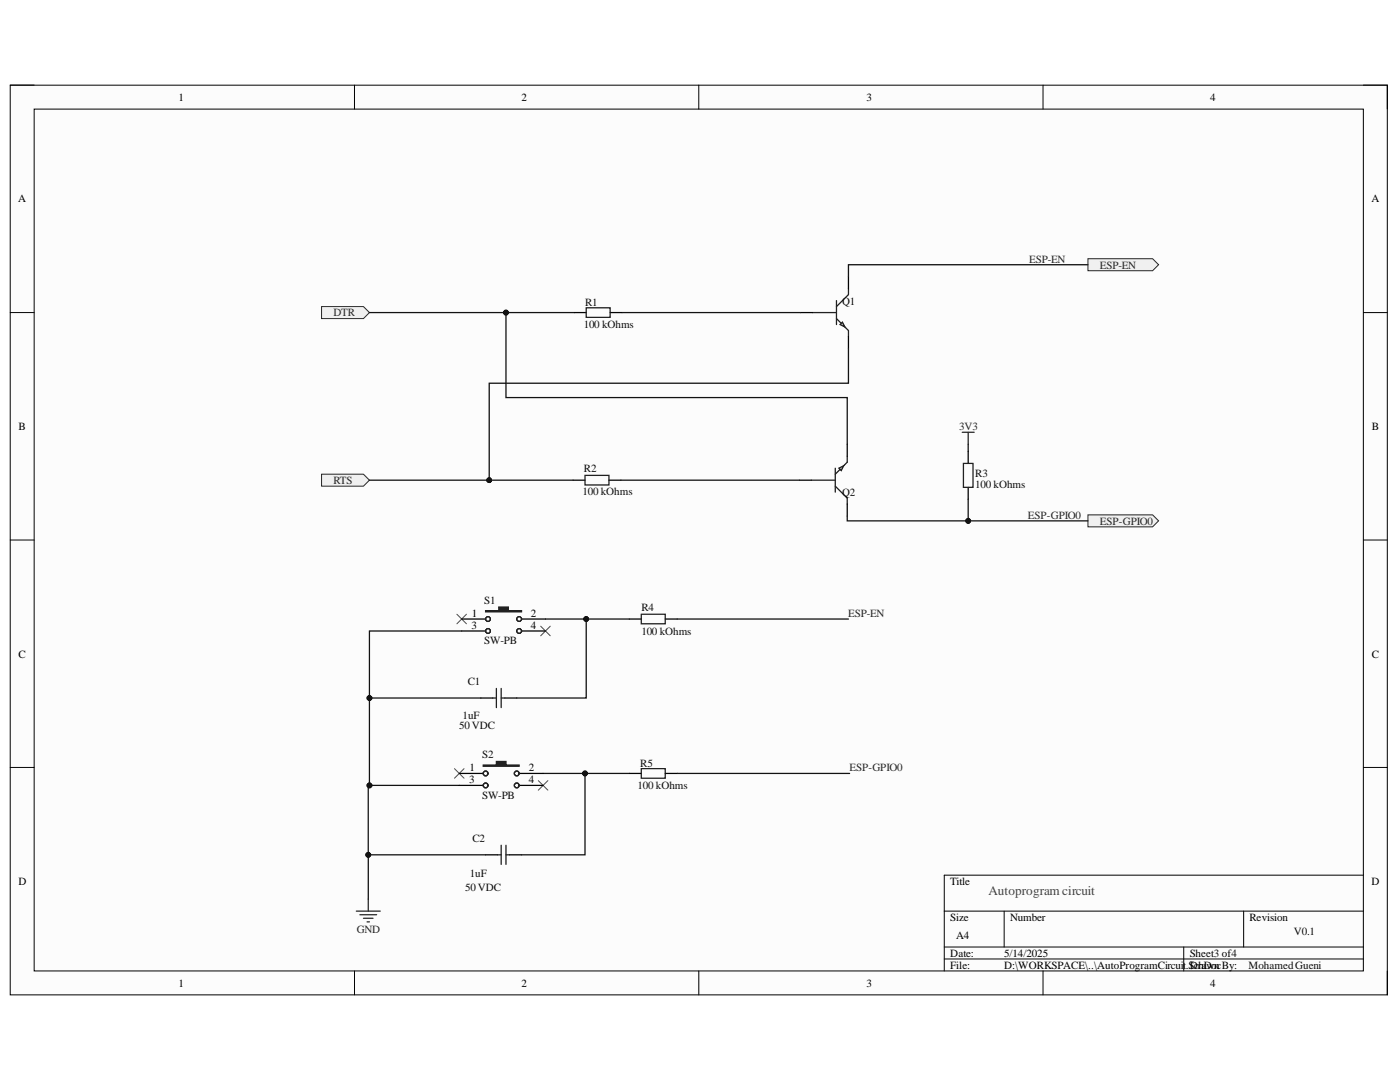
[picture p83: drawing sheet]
<svg xmlns="http://www.w3.org/2000/svg" width="279mm" height="216mm" viewBox="0 0 279 216" stroke-linecap="round" stroke-linejoin="round" font-family="sans-serif">
<defs><g id="words">
<text font-size="2.6" fill="#434343" x="197.3" y="178.7">Autoprogram circuit</text>
<g font-size="2.2">
<text x="35.6" y="20.1">1</text>
<text x="104.1" y="20.1">2</text>
<text x="172.9" y="20.1">3</text>
<text x="241.5" y="20.1">4</text>
<text x="3.6" y="40.4">A</text>
<text x="273.7" y="40.4">A</text>
<text x="3.7" y="85.8">B</text>
<text x="273.8" y="85.8">B</text>
<text x="94.1" y="125.5">3</text>
<text x="94.2" y="123.1">1</text>
<text x="105.9" y="123.1">2</text>
<text x="105.9" y="125.5">4</text>
<text x="3.7" y="131.2">C</text>
<text x="273.8" y="131.2">C</text>
<text x="93.7" y="153.9">1</text>
<text x="105.5" y="153.9">2</text>
<text x="93.6" y="156.3">3</text>
<text x="105.5" y="156.3">4</text>
<text x="3.7" y="176.6">D</text>
<text x="189.7" y="176.6">Title</text>
<text x="273.7" y="176.6">D</text>
<text x="189.7" y="183.7">Size</text>
<text x="201.6" y="183.7">Number</text>
<text x="249.3" y="183.7">Revision</text>
<text x="189.7" y="190.9">Date:</text>
<text x="190.8" y="187.4">A4</text>
<text x="200.4" y="190.9">5/14/2025</text>
<text x="237.4" y="190.9">Sheet3 of4</text>
<text x="35.6" y="196.9">1</text>
<text x="104.1" y="196.9">2</text>
<text x="172.9" y="196.9">3</text>
<text x="189.7" y="193.3">File:</text>
<text x="200.4" y="193.3">D:\WORKSPACE\..\AutoProgramCircuit</text>
<text x="236.7" y="193.3">.SDrawn</text>
<text x="238.3" y="193.3">chDocBy:</text>
<text x="241.5" y="196.9">4</text>
</g>
<g font-size="2.2" fill="#262626">
<text x="205.4" y="52.4">ESP-EN</text>
<text x="219.5" y="53.6">ESP-EN</text>
<text x="66.5" y="63.1">DTR</text>
<text x="191.4" y="85.8">3V3</text>
<text x="66.5" y="96.6">RTS</text>
<text x="205.1" y="103.5">ESP-GPIO0</text>
<text x="219.5" y="104.7">ESP-GPIO0</text>
<text x="169.3" y="123.1">ESP-EN</text>
<text x="169.5" y="153.9">ESP-GPIO0</text>
<text x="71.2" y="186.2">GND</text>
</g>
<g font-size="2.2" fill="#0e0e0e">
<text x="116.5" y="65.5">100 kOhms</text>
<text x="116.8" y="61">R1</text>
<text x="168.1" y="60.8">Q1</text>
<text x="116.5" y="94.1">R2</text>
<text x="194.6" y="95.2">R3</text>
<text x="116.3" y="98.7">100 kOhms</text>
<text x="168.1" y="99">Q2</text>
<text x="194.6" y="97.3">100 kOhms</text>
<text x="96.6" y="120.4">S1</text>
<text x="128" y="121.9">R4</text>
<text x="96.6" y="128.5">SW-PB</text>
<text x="128" y="126.7">100 kOhms</text>
<text x="93.3" y="136.7">C1</text>
<text x="92.3" y="143.4">1uF</text>
<text x="91.7" y="145.5">50 VDC</text>
<text x="96.2" y="151.3">S2</text>
<text x="127.8" y="153">R5</text>
<text x="96.2" y="159.4">SW-PB</text>
<text x="127.3" y="157.4">100 kOhms</text>
<text x="94.3" y="168">C2</text>
<text x="92.8" y="177.8">50 VDC</text>
<text x="93.8" y="174.9">1uF</text>
<text x="258.2" y="186.6">V0.1</text>
<text x="249.2" y="193.3">MohamedGueni</text>
</g>
</g></defs>
<path d="M2 17h274.9v181.5h-274.9z" fill-rule="evenodd" fill="#fcfcfc"/>
<path d="M2 17h274.9v181.5h-274.9z" fill="none" stroke="#000" stroke-width=".2"/>
<path d="M6.8 21.8h265.3v171.9h-265.3z" fill-rule="evenodd" fill="#fcfcfc"/>
<g fill="none" stroke="#000" stroke-width=".2">
<path d="M2 17h4.8M70.7 17v4.8M139.5 17v4.8M208.2 17v4.8M272.1 17h4.8v4.8M6.8 21.8h265.3v171.9h-265.3zM2 62.4h4.8M272.1 62.4h4.8M2 107.8h4.8M272.1 107.8h4.8M2 153.1h4.8M272.1 153.1h4.8"/>
<path d="M272.1 174.6h-83.7v19.1M70.7 193.7v4.8M139.5 193.7v4.8M188.4 181.8h83.7M188.4 189h83.7M188.4 191.4h83.7M200.4 181.8v7.2M208.2 193.7v4.8M236.2 189v4.7M248.2 181.8v7.2M276.9 193.7v4.8"/>
</g>
<path d="M64.2 61.2h8.3l1.2 1.2-1.2 1.2h-8.3z" fill-rule="evenodd" fill="#f0f0f0"/>
<path d="M64.2 61.2h8.3l1.2 1.2-1.2 1.2h-8.3z" fill="none" stroke="#262626" stroke-width=".2"/>
<path d="M64.2 94.6h8.3l1.2 1.2-1.2 1.2h-8.3z" fill-rule="evenodd" fill="#f0f0f0"/>
<path d="M64.2 94.6h8.3l1.2 1.2-1.2 1.2h-8.3z" fill="none" stroke="#262626" stroke-width=".2"/>
<path d="M73.5 179.4v2.4M71.1 181.8h4.8M71.8 182.5h3.4M72.5 183.2h1.9M73.3 183.9h.4" fill="none" stroke="#262626" stroke-width=".25"/>
<path d="M217.1 51.6h12.9l1.2 1.2-1.2 1.2h-12.9z" fill-rule="evenodd" fill="#f0f0f0"/>
<path d="M217.1 51.6h12.9l1.2 1.2-1.2 1.2h-12.9z" fill="none" stroke="#262626" stroke-width=".2"/>
<path d="M217.1 102.7h12.9l1.2 1.2-1.2 1.2h-12.9z" fill-rule="evenodd" fill="#f0f0f0"/>
<path d="M217.1 102.7h12.9l1.2 1.2-1.2 1.2h-12.9z" fill="none" stroke="#262626" stroke-width=".2"/>
<path d="M166.9 60v4.8M169.3 57.6v1.2l-2.4 2.4M166.9 63.6l2.4 2.4v1.1" fill="none" stroke="#1c1c1c" stroke-width=".25"/>
<path d="M168.1 64.3l.5 .9-.9-.4z" fill="#c0c0c0"/>
<path d="M162.2 62.4h4.7M168.1 64.3l.5 .9-.9-.4zM166.7 93.4v4.8M166.7 97l2.4 2.4v1.2M169.1 91v1.2l-2.4 2.4" fill="none" stroke="#1c1c1c" stroke-width=".25"/>
<path d="M169.3 55.2v2.4M159.8 62.4h2.4M169.3 67.1v2.4" fill="none" stroke="#000" stroke-width=".25"/>
<path d="M167.4 93.4l1-.5-.5 1z" fill="#c0c0c0"/>
<g fill="none" stroke="#1c1c1c" stroke-width=".25">
<path d="M117 61.4h4.8v1.9h-4.8zM116.8 94.9h4.7v1.9h-4.7zM161.9 95.8h4.8M167.4 93.4l1-.5-.5 1zM192.3 92.5h1.9v4.7h-1.9zM98.3 139.3h.8M99.1 137.4v3.8M100 137.4v3.8M100 139.3h.7M128 122.6h4.8v1.9h-4.8zM128 153.4h4.8v1.9h-4.8zM99.3 170.6h.7"/>
<path d="M100 168.7v3.8M101 168.7v3.8M101 170.6h.7"/>
</g>
<g fill="none" stroke="#000" stroke-width=".25">
<path d="M114.6 62.4h2.4M121.8 62.4h2.4M114.4 95.8h2.4M121.5 95.8h2.4M159.5 95.8h2.4M169.1 88.6v2.4M193.2 90.1v2.4M193.2 97.2v2.4M169.1 100.6v2.4M92.1 123.5h4.8M96 139.3h2.3M100.7 139.3h2.4"/>
<path d="M104.1 123.5h4.8M125.6 123.5h2.4M132.8 123.5h2.4M125.6 154.3h2.4M132.8 154.3h2.4M96.9 170.6h2.4M101.7 170.6h2.4"/>
</g>
<path d="M192 86.3h2.4M193.2 86.3v2.3" fill="none" stroke="#262626" stroke-width=".25"/>
<path d="M91.2 122.6l1.9 1.9M93.1 122.6l-1.9 1.9M107.9 125l1.9 1.9M109.8 125l-1.9 1.9M90.7 153.4l1.9 1.9M92.6 153.4l-1.9 1.9M107.4 155.8l1.9 1.9M109.3 155.8l-1.9 1.9" fill="none" stroke="#4c4c4c" stroke-width=".2"/>
<path d="M96.9 121.8h2.6v-.7h2v.7h2.6v.3h-7.2z" fill-rule="evenodd" fill="#1c1c1c"/>
<g fill="none" stroke="#1c1c1c" stroke-width=".25">
<path d="M96.9 121.8h2.6v-.7h2v.7h2.6v.3h-7.2z"/>
<circle cx="97.4" cy="123.5" r=".48"/>
<circle cx="97.4" cy="125.9" r=".48"/>
<circle cx="103.6" cy="123.5" r=".48"/>
<circle cx="103.6" cy="125.9" r=".48"/>
</g>
<path d="M92.1 125.9h4.8M104.1 125.9h4.8" fill="none" stroke="#000" stroke-width=".25"/>
<path d="M73.7 62.4h40.9" fill="none" stroke="#0e0e0e" stroke-width=".25"/>
<circle cx="101" cy="62.4" r=".48" fill="#0e0e0e"/>
<circle cx="101" cy="62.4" r=".48" fill="none" stroke="#0e0e0e" stroke-width=".2"/>
<path d="M124.2 62.4h35.6M73.7 95.8h40.7" fill="none" stroke="#0e0e0e" stroke-width=".25"/>
<circle cx="97.6" cy="95.8" r=".48" fill="#0e0e0e"/>
<circle cx="97.6" cy="95.8" r=".48" fill="none" stroke="#0e0e0e" stroke-width=".2"/>
<path d="M169.3 69.5v7h-71.7v19.3M123.9 95.8h35.6" fill="none" stroke="#0e0e0e" stroke-width=".25"/>
<circle cx="97.6" cy="95.8" r=".48" fill="#0e0e0e"/>
<circle cx="97.6" cy="95.8" r=".48" fill="none" stroke="#0e0e0e" stroke-width=".2"/>
<path d="M101 62.4v16.9h68.1v9.3" fill="none" stroke="#0e0e0e" stroke-width=".25"/>
<circle cx="101" cy="62.4" r=".48" fill="#0e0e0e"/>
<circle cx="101" cy="62.4" r=".48" fill="none" stroke="#0e0e0e" stroke-width=".2"/>
<path d="M217.1 52.8h-47.8v2.4M169.1 103v.9h24.1" fill="none" stroke="#0e0e0e" stroke-width=".25"/>
<circle cx="193.2" cy="103.9" r=".48" fill="#0e0e0e"/>
<circle cx="193.2" cy="103.9" r=".48" fill="none" stroke="#0e0e0e" stroke-width=".2"/>
<path d="M117 123.5v15.8h-13.9" fill="none" stroke="#0e0e0e" stroke-width=".25"/>
<circle cx="117" cy="123.5" r=".48" fill="#0e0e0e"/>
<circle cx="117" cy="123.5" r=".48" fill="none" stroke="#0e0e0e" stroke-width=".2"/>
<path d="M135.2 123.5h34.1M135.2 154.3h34.4M73.5 170.6v8.8" fill="none" stroke="#0e0e0e" stroke-width=".25"/>
<circle cx="73.5" cy="170.6" r=".48" fill="#0e0e0e"/>
<circle cx="73.5" cy="170.6" r=".48" fill="none" stroke="#0e0e0e" stroke-width=".2"/>
<path d="M73.7 139.3v17.4" fill="none" stroke="#0e0e0e" stroke-width=".25"/>
<circle cx="73.7" cy="156.7" r=".48" fill="#0e0e0e"/>
<circle cx="73.7" cy="156.7" r=".48" fill="none" stroke="#0e0e0e" stroke-width=".2"/>
<circle cx="73.7" cy="139.3" r=".48" fill="#0e0e0e"/>
<circle cx="73.7" cy="139.3" r=".48" fill="none" stroke="#0e0e0e" stroke-width=".2"/>
<path d="M108.4 154.3h17.2" fill="none" stroke="#0e0e0e" stroke-width=".25"/>
<circle cx="116.7" cy="154.3" r=".48" fill="#0e0e0e"/>
<circle cx="116.7" cy="154.3" r=".48" fill="none" stroke="#0e0e0e" stroke-width=".2"/>
<path d="M116.8 154.3v16.3h-12.7" fill="none" stroke="#0e0e0e" stroke-width=".25"/>
<circle cx="116.7" cy="154.3" r=".48" fill="#0e0e0e"/>
<circle cx="116.7" cy="154.3" r=".48" fill="none" stroke="#0e0e0e" stroke-width=".2"/>
<path d="M91.7 156.7h-18.2v13.9h23.4" fill="none" stroke="#0e0e0e" stroke-width=".25"/>
<circle cx="73.7" cy="156.7" r=".48" fill="#0e0e0e"/>
<circle cx="73.7" cy="156.7" r=".48" fill="none" stroke="#0e0e0e" stroke-width=".2"/>
<circle cx="73.5" cy="170.6" r=".48" fill="#0e0e0e"/>
<circle cx="73.5" cy="170.6" r=".48" fill="none" stroke="#0e0e0e" stroke-width=".2"/>
<path d="M193.2 99.6v4.3h23.9M193.2 88.6v1.5" fill="none" stroke="#0e0e0e" stroke-width=".25"/>
<circle cx="193.2" cy="103.9" r=".48" fill="#0e0e0e"/>
<circle cx="193.2" cy="103.9" r=".48" fill="none" stroke="#0e0e0e" stroke-width=".2"/>
<path d="M108.9 123.5h16.7" fill="none" stroke="#0e0e0e" stroke-width=".25"/>
<circle cx="117" cy="123.5" r=".48" fill="#0e0e0e"/>
<circle cx="117" cy="123.5" r=".48" fill="none" stroke="#0e0e0e" stroke-width=".2"/>
<path d="M92.1 125.9h-18.4v13.4h22.3" fill="none" stroke="#0e0e0e" stroke-width=".25"/>
<circle cx="73.7" cy="139.3" r=".48" fill="#0e0e0e"/>
<circle cx="73.7" cy="139.3" r=".48" fill="none" stroke="#0e0e0e" stroke-width=".2"/>
<path d="M91.7 154.3h4.7M103.6 154.3h4.8" fill="none" stroke="#000" stroke-width=".25"/>
<path d="M96.4 152.7h2.7v-.8h1.9v.8h2.6v.2h-7.2z" fill-rule="evenodd" fill="#1c1c1c"/>
<g fill="none" stroke="#1c1c1c" stroke-width=".25">
<path d="M96.4 152.7h2.7v-.8h1.9v.8h2.6v.2h-7.2z"/>
<circle cx="96.9" cy="156.7" r=".48"/>
<circle cx="96.9" cy="154.3" r=".48"/>
<circle cx="103.1" cy="156.7" r=".48"/>
<circle cx="103.1" cy="154.3" r=".48"/>
</g>
<path d="M91.7 156.7h4.7M103.6 156.7h4.8" fill="none" stroke="#000" stroke-width=".25"/>
<use href="#words"/>
</svg>
